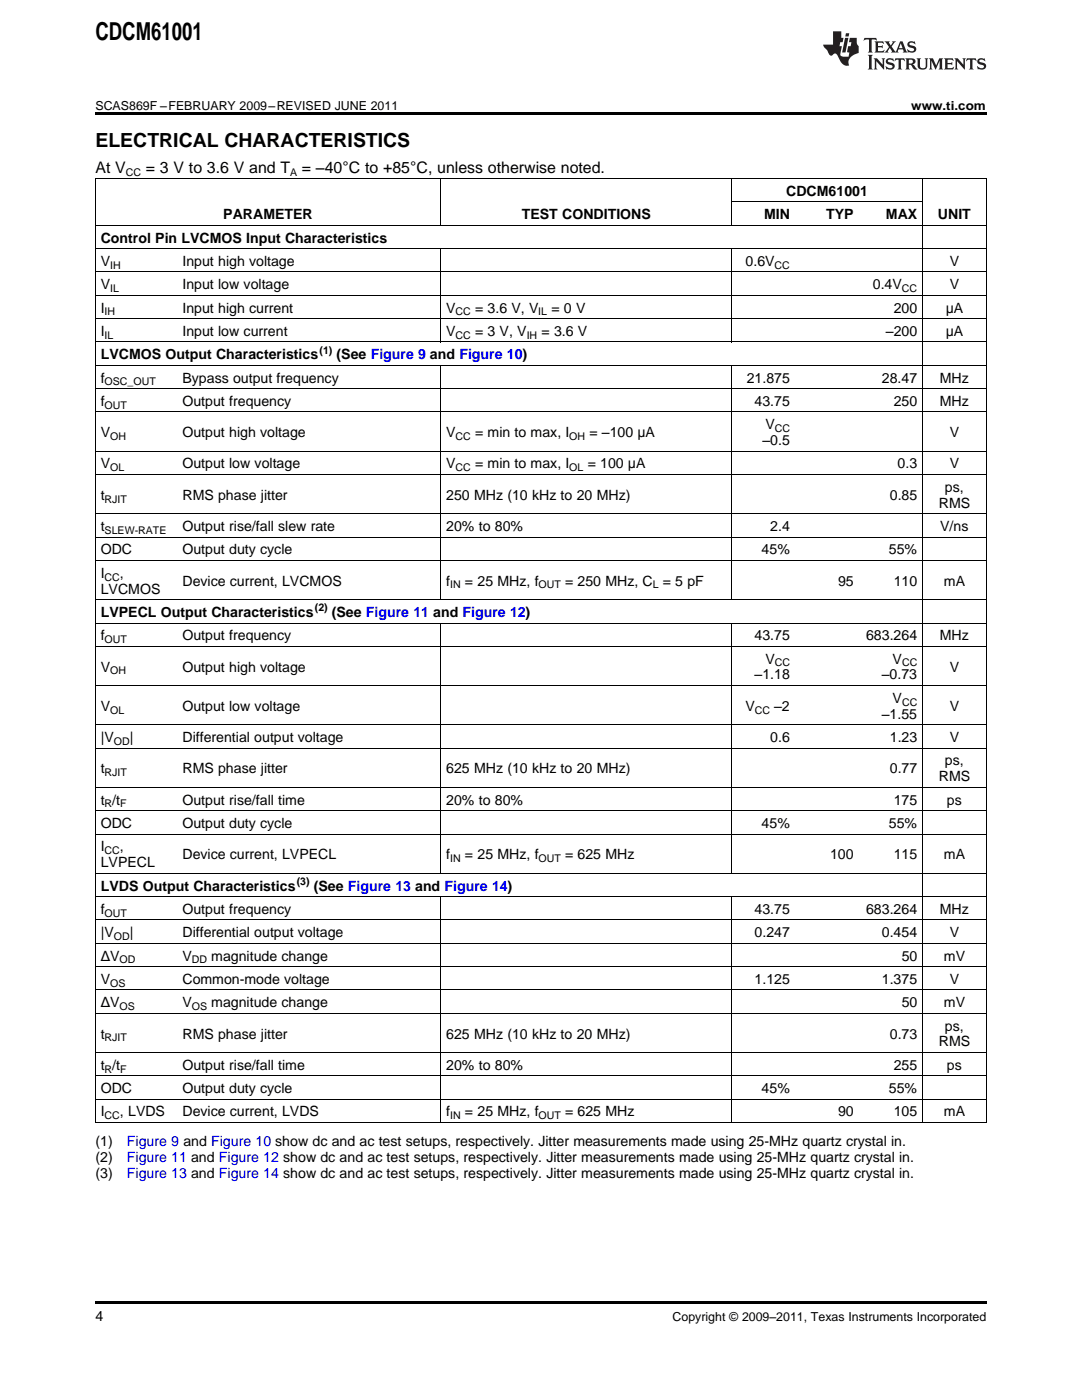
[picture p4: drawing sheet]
<svg xmlns="http://www.w3.org/2000/svg" width="216mm" height="279mm" viewBox="0 0 216 279" stroke-linecap="round" stroke-linejoin="round" font-family="sans-serif">
<defs><g id="words">
<text font-size="4.9" x="19" y="7.9">CDCM61001</text>
<text font-size="3.9" x="19" y="29.3">ELECTRICAL CHARACTERISTICS</text>
<g font-size="3.2">
<text x="19" y="34.4">At V</text>
<text x="29.1" y="34.4">= 3 V to 3.6 V and T</text>
<text x="60.3" y="34.4">= –40°C to +85°C, unless otherwise noted.</text>
</g>
<g font-size="2.8">
<text x="156.9" y="39.1">CDCM61001</text>
<text x="44.6" y="43.7">PARAMETER</text>
<text x="104.1" y="43.7">TEST CONDITIONS</text>
<text x="152.5" y="43.7">MIN</text>
<text x="164.9" y="43.7">TYP</text>
<text x="176.8" y="43.7">MAX</text>
<text x="187.1" y="43.7">UNIT</text>
<text x="20.1" y="48.4">Control Pin LVCMOS Input Characteristics</text>
<text x="20.1" y="53.1">V</text>
<text x="36.4" y="53.1">Input high voltage</text>
<text x="148.8" y="53.1">0.6V</text>
<text x="189.5" y="53.1">V</text>
<text x="20.1" y="57.7">V</text>
<text x="36.4" y="57.7">Input low voltage</text>
<text x="174.2" y="57.7">0.4V</text>
<text x="189.5" y="57.7">V</text>
<text x="20.1" y="62.4">I</text>
<text x="36.4" y="62.4">Input high current</text>
<text x="89" y="62.4">V</text>
<text x="94.8" y="62.4">= 3.6 V, V</text>
<text x="110" y="62.4">= 0 V</text>
<text x="178.3" y="62.4">200</text>
<text x="188.7" y="62.4">μA</text>
<text x="20.1" y="67">I</text>
<text x="20.1" y="71.7">LVCMOS Output Characteristics</text>
<text x="36.4" y="67">Input low current</text>
<text x="67.2" y="71.7">(See Figure 9 and Figure 10)</text>
<text x="89" y="67">V</text>
<text x="94.8" y="67">= 3 V, V</text>
<text x="108.1" y="67">= 3.6 V</text>
<text x="176.8" y="67">–200</text>
<text x="188.7" y="67">μA</text>
<text x="20.1" y="76.3">f</text>
<text x="36.4" y="76.3">Bypass output frequency</text>
<text x="149" y="76.3">21.875</text>
<text x="176" y="76.3">28.47</text>
<text x="187.5" y="76.3">MHz</text>
<text x="20.1" y="81">f</text>
<text x="36.4" y="81">Output frequency</text>
<text x="150.6" y="81">43.75</text>
<text x="178.3" y="81">250</text>
<text x="187.5" y="81">MHz</text>
<text x="20.1" y="87.2">V</text>
<text x="36.4" y="87.2">Output high voltage</text>
<text x="89" y="87.2">V</text>
<text x="94.8" y="87.2">= min to max, I</text>
<text x="117.6" y="87.2">= –100 μA</text>
<text x="152.2" y="88.8">–0.5</text>
<text x="152.7" y="85.7">V</text>
<text x="189.5" y="87.2">V</text>
<text x="20.1" y="93.5">V</text>
<text x="36.4" y="93.5">Output low voltage</text>
<text x="89" y="93.5">V</text>
<text x="94.8" y="93.5">= min to max, I</text>
<text x="117.3" y="93.5">= 100 μA</text>
<text x="179.1" y="93.5">0.3</text>
<text x="189.5" y="93.5">V</text>
<text x="20.1" y="99.7">t</text>
<text x="36.4" y="99.7">RMS phase jitter</text>
<text x="89" y="99.7">250 MHz (10 kHz to 20 MHz)</text>
<text x="177.6" y="99.7">0.85</text>
<text x="187.3" y="101.3">RMS</text>
<text x="188.6" y="98.1">ps,</text>
<text x="20.1" y="106">t</text>
<text x="36.4" y="106">Output rise/fall slew rate</text>
<text x="89" y="106">20% to 80%</text>
<text x="153.7" y="106">2.4</text>
<text x="187.6" y="106">V/ns</text>
<text x="20.1" y="110.6">ODC</text>
<text x="36.4" y="110.6">Output duty cycle</text>
<text x="152" y="110.6">45%</text>
<text x="177.4" y="110.6">55%</text>
<text x="20.1" y="115.3">I</text>
<text x="20.1" y="118.5">LVCMOS</text>
<text x="23.9" y="115.3">,</text>
<text x="36.4" y="116.9">Device current, LVCMOS</text>
<text x="89" y="116.9">f</text>
<text x="92.8" y="116.9">= 25 MHz, f</text>
<text x="112.7" y="116.9">= 250 MHz, C</text>
<text x="132.3" y="116.9">= 5 pF</text>
<text x="167.2" y="116.9">95</text>
<text x="178.3" y="116.9">110</text>
<text x="188.3" y="116.9">mA</text>
<text x="20.1" y="123.1">LVPECL Output Characteristics</text>
<text x="66.2" y="123.1">(See Figure 11 and Figure 12)</text>
<text x="20.1" y="127.8">f</text>
<text x="36.4" y="127.8">Output frequency</text>
<text x="150.6" y="127.8">43.75</text>
<text x="172.8" y="127.8">683.264</text>
<text x="187.5" y="127.8">MHz</text>
<text x="20.1" y="134">V</text>
<text x="36.4" y="134">Output high voltage</text>
<text x="150.6" y="135.6">–1.18</text>
<text x="152.7" y="132.4">V</text>
<text x="176" y="135.6">–0.73</text>
<text x="178.1" y="132.4">V</text>
<text x="189.5" y="134">V</text>
<text x="20.1" y="141.9">V</text>
<text x="36.4" y="141.9">Output low voltage</text>
<text x="148.7" y="141.9">V</text>
<text x="154.5" y="141.9">–2</text>
<text x="176" y="143.4">–1.55</text>
<text x="178.1" y="140.3">V</text>
<text x="189.5" y="141.9">V</text>
<text x="20.1" y="148.1">|V</text>
<text x="25.9" y="148.1">|</text>
<text x="36.4" y="148.1">Differential output voltage</text>
<text x="153.7" y="148.1">0.6</text>
<text x="177.6" y="148.1">1.23</text>
<text x="189.5" y="148.1">V</text>
<text x="20.1" y="154.3">t</text>
<text x="36.4" y="154.3">RMS phase jitter</text>
<text x="89" y="154.3">625 MHz (10 kHz to 20 MHz)</text>
<text x="177.6" y="154.3">0.77</text>
<text x="187.3" y="155.9">RMS</text>
<text x="188.6" y="152.8">ps,</text>
<text x="20.1" y="160.6">t /t</text>
<text x="36.4" y="160.6">Output rise/fall time</text>
<text x="89" y="160.6">20% to 80%</text>
<text x="178.3" y="160.6">175</text>
<text x="188.9" y="160.6">ps</text>
<text x="20.1" y="165.2">ODC</text>
<text x="36.4" y="165.2">Output duty cycle</text>
<text x="152" y="165.2">45%</text>
<text x="177.4" y="165.2">55%</text>
<text x="20.1" y="169.9">I</text>
<text x="20.1" y="173.1">LVPECL</text>
<text x="23.9" y="169.9">,</text>
<text x="36.4" y="171.5">Device current, LVPECL</text>
<text x="89" y="171.5">f</text>
<text x="92.8" y="171.5">= 25 MHz, f</text>
<text x="112.7" y="171.5">= 625 MHz</text>
<text x="165.6" y="171.5">100</text>
<text x="178.3" y="171.5">115</text>
<text x="188.3" y="171.5">mA</text>
<text x="20.1" y="177.7">LVDS Output Characteristics</text>
<text x="62.6" y="177.7">(See Figure 13 and Figure 14)</text>
<text x="20.1" y="182.4">f</text>
<text x="36.4" y="182.4">Output frequency</text>
<text x="150.6" y="182.4">43.75</text>
<text x="172.8" y="182.4">683.264</text>
<text x="187.5" y="182.4">MHz</text>
<text x="20.1" y="187">|V</text>
<text x="20.1" y="191.7">ΔV</text>
<text x="25.9" y="187">|</text>
<text x="36.4" y="187">Differential output voltage</text>
<text x="36.4" y="191.7">V</text>
<text x="42.2" y="191.7">magnitude change</text>
<text x="150.6" y="187">0.247</text>
<text x="176" y="187">0.454</text>
<text x="179.9" y="191.7">50</text>
<text x="188.3" y="191.7">mV</text>
<text x="189.5" y="187">V</text>
<text x="20.1" y="196.4">V</text>
<text x="36.4" y="196.4">Common-mode voltage</text>
<text x="150.6" y="196.4">1.125</text>
<text x="176" y="196.4">1.375</text>
<text x="189.5" y="196.4">V</text>
<text x="20.1" y="201">ΔV</text>
<text x="36.4" y="201">V</text>
<text x="42.2" y="201">magnitude change</text>
<text x="179.9" y="201">50</text>
<text x="188.3" y="201">mV</text>
<text x="20.1" y="207.3">t</text>
<text x="36.4" y="207.3">RMS phase jitter</text>
<text x="89" y="207.3">625 MHz (10 kHz to 20 MHz)</text>
<text x="177.6" y="207.3">0.73</text>
<text x="187.3" y="208.8">RMS</text>
<text x="188.6" y="205.7">ps,</text>
<text x="20.1" y="213.5">t /t</text>
<text x="36.4" y="213.5">Output rise/fall time</text>
<text x="89" y="213.5">20% to 80%</text>
<text x="178.3" y="213.5">255</text>
<text x="188.9" y="213.5">ps</text>
<text x="20.1" y="218.2">ODC</text>
<text x="36.4" y="218.2">Output duty cycle</text>
<text x="152" y="218.2">45%</text>
<text x="177.4" y="218.2">55%</text>
<text x="20.1" y="222.8">I</text>
<text x="23.9" y="222.8">, LVDS</text>
<text x="36.4" y="222.8">Device current, LVDS</text>
<text x="89" y="222.8">f</text>
<text x="92.8" y="222.8">= 25 MHz, f</text>
<text x="112.7" y="222.8">= 625 MHz</text>
<text x="167.2" y="222.8">90</text>
<text x="178.3" y="222.8">105</text>
<text x="188.3" y="222.8">mA</text>
<text x="19" y="228.7">(1)</text>
<text x="19" y="231.8">(2)</text>
<text x="19" y="235">(3)</text>
<text x="19" y="263.6">4</text>
</g>
<g font-size="2.8" fill="#00f">
<text x="25.3" y="228.7">Figure 9 and Figure 10 show dc and ac test setups, respectively. Jitter measurements made using 25-MHz quartz crystal in.</text>
<text x="25.3" y="231.8">Figure 11 and Figure 12 show dc and ac test setups, respectively. Jitter measurements made using 25-MHz quartz crystal in.</text>
<text x="25.3" y="235">Figure 13 and Figure 14 show dc and ac test setups, respectively. Jitter measurements made using 25-MHz quartz crystal in.</text>
</g>
<g font-size="2.5">
<text x="19" y="21.9">SCAS869F –FEBRUARY 2009–REVISED JUNE 2011</text>
<text x="181.8" y="21.9">www.ti.com</text>
<text x="134.2" y="263.6">Copyright © 2009–2011, Texas Instruments Incorporated</text>
</g>
<g font-size="2.1">
<text x="25.1" y="35.1">CC</text>
<text x="57.9" y="35.1">A</text>
<text x="22" y="53.6">IH</text>
<text x="154.6" y="53.6">CC</text>
<text x="22" y="58.3">IL</text>
<text x="180" y="58.3">CC</text>
<text x="20.9" y="62.9">IH</text>
<text x="90.9" y="62.9">CC</text>
<text x="107.4" y="62.9">IL</text>
<text x="20.9" y="67.6">IL</text>
<text x="63.8" y="70.6">(1)</text>
<text x="90.9" y="67.6">CC</text>
<text x="105.1" y="67.6">IH</text>
<text x="20.9" y="76.9">OSC_OUT</text>
<text x="20.9" y="81.6">OUT</text>
<text x="22" y="87.8">OH</text>
<text x="90.9" y="87.8">CC</text>
<text x="113.6" y="87.8">OH</text>
<text x="154.6" y="86.2">CC</text>
<text x="22" y="94.1">OL</text>
<text x="90.9" y="94.1">CC</text>
<text x="113.6" y="94.1">OL</text>
<text x="20.9" y="100.3">RJIT</text>
<text x="20.9" y="106.5">SLEW-RATE</text>
<text x="20.9" y="115.9">CC</text>
<text x="89.8" y="117.4">IN</text>
<text x="107.5" y="117.4">OUT</text>
<text x="130.2" y="117.4">L</text>
<text x="62.8" y="122">(2)</text>
<text x="20.9" y="128.3">OUT</text>
<text x="22" y="134.6">OH</text>
<text x="154.6" y="133">CC</text>
<text x="180" y="133">CC</text>
<text x="22" y="142.4">OL</text>
<text x="150.6" y="142.4">CC</text>
<text x="180" y="140.8">CC</text>
<text x="22.7" y="148.7">OD</text>
<text x="20.9" y="154.9">RJIT</text>
<text x="20.9" y="161.1">R</text>
<text x="24" y="161.1">F</text>
<text x="20.9" y="170.5">CC</text>
<text x="89.8" y="172">IN</text>
<text x="107.5" y="172">OUT</text>
<text x="59.2" y="176.6">(3)</text>
<text x="20.9" y="183">OUT</text>
<text x="22.7" y="187.6">OD</text>
<text x="22" y="196.9">OS</text>
<text x="23.8" y="192.3">OD</text>
<text x="38.3" y="192.3">DD</text>
<text x="23.8" y="201.6">OS</text>
<text x="38.3" y="201.6">OS</text>
<text x="20.9" y="207.8">RJIT</text>
<text x="20.9" y="214.1">R</text>
<text x="24" y="214.1">F</text>
<text x="20.9" y="223.4">CC</text>
<text x="89.8" y="223.4">IN</text>
<text x="107.5" y="223.4">OUT</text>
</g>
</g></defs>
<g fill="#231f20">
<path d="M172.5 7.6l-.1 .5 .4-.2h.6v.1v2.1l-.2 .4h.9l-.2-.4v-2.1l.1-.1h.5l.5 .2-.2-.5zM174.5 8.3l.2 .3v1.5l-.2 .4h1.8l.2-.6a1.04 1.04 0 0 1-1.3 .2v-.7h.6l.3 .2v-.6l-.3 .2h-.6v-.6l.8-.1 .4 .3-.2-.5zM176.5 8.3l.9 1.1-.9 1.1h.8l-.2-.2 .4-.7 .5 .7-.2 .2h1.5l-.2-.2 .2-.4h.9l.1 .4-.2 .2h1l-.3-.3-.7-1.9h-.5l-.9 2-.8-1 .9-1h-.8l.1 .3-.4 .5-.3-.6 .1-.2zM179.7 8.6l.4 1h-.7zM181.3 8.4a.63 .63 0 0 0-.2 .7 .63 .63 0 0 0 .6 .4l.6 .2 .1 .2a.75 .75 0 0 1-.7 .4 .75 .75 0 0 1-.6-.5l.1 .7 .1-.1a1.11 1.11 0 0 0 1.5-.6 1.13 1.13 0 0 0-1.2-.8l-.1-.4a1.04 1.04 0 0 1 1.2 .2l-.2-.5-.2 .1-.4-.2zM173.2 10.9l.2 .4v2.2l-.2 .4h1l-.3-.4v-2.2l.3-.4zM174.3 11.6l.3 .4v1.5l-.3 .4h.8l-.2-.4v-1.3l1.5 1.7v-1.9l.2-.4h-.7l.2 .4v.9l-1.1-1.3zM177 11.8a.62 .62 0 0 0-.2 .7 .62 .62 0 0 0 .6 .4l.6 .1 .1 .3a.76 .76 0 0 1-.7 .3 .76 .76 0 0 1-.7-.4l.2 .7 .1-.1a1.11 1.11 0 0 0 1.5-.6 1.13 1.13 0 0 0-1.2-.8l-.1-.4a1.04 1.04 0 0 1 1.2 .2l-.2-.6-.2 .1-.5-.1zM178.7 11.6l-.2 .6a.61 .61 0 0 1 .8-.3v1.6l-.2 .4h.9l-.2-.4v-1.6a.63 .63 0 0 1 .7 .3l-.1-.6zM180.6 11.6l.3 .4v1.5l-.3 .4h1l-.2-.2-.1-.8 .6 .2a.76 .76 0 0 0 1.2 .7l-1-1a.58 .58 0 0 0 .6-.5 .58 .58 0 0 0-.5-.6zM181.4 11.9h.1a.45 .45 0 0 1 .5 .1 .45 .45 0 0 1 .1 .5l-.8 .2zM182.9 11.6l.2 .2a2.17 2.17 0 0 0 .3 1.9 .99 .99 0 0 0 1.6-.6v-1.1l.2-.4h-.7l.2 .2a1.92 1.92 0 0 1-.2 1.8 .6 .6 0 0 1-.9-.5v-1.1l.2-.4zM185.4 11.6l.2 .4v1.5l-.2 .4h.7l-.2-.4v-1.4l.8 1.8 .8-1.8v1.4l-.2 .4h.9l-.2-.4v-1.5l.2-.4h-.8l-.6 1.5-.6-1.5zM188.4 11.6l.2 .4v1.5l-.2 .4h1.8l.1-.6a1.04 1.04 0 0 1-1.2 .1v-.6h.5l.4 .2v-.6l-.4 .2h-.5v-.7h.8l.3 .3-.1-.6zM190.5 11.6l.2 .4v1.5l-.2 .4h.7l-.2-.4v-1.3l1.5 1.7v-1.9l.2-.4h-.7l.2 .4v.9l-1.1-1.3zM192.9 11.6l-.1 .6a.61 .61 0 0 1 .7-.3l.1 1.6-.3 .4h1l-.3-.4 .1-1.6a.63 .63 0 0 1 .7 .3l-.1-.6zM195.2 11.8a.62 .62 0 0 0-.2 .7 .62 .62 0 0 0 .6 .4l.6 .1 .1 .3a.76 .76 0 0 1-.7 .3 .76 .76 0 0 1-.6-.4l.1 .7 .1-.1a1.11 1.11 0 0 0 1.6-.6 1.13 1.13 0 0 0-1.3-.8l-.1-.4a1.04 1.04 0 0 1 1.2 .2l-.1-.6-.2 .1-.5-.1z"/>
<path d="M166.2 6.3v2.6h-1.9v.4l.8 .9a.91 .91 0 0 0 1 .8 .56 .56 0 0 1 .5-.3 .56 .56 0 0 1 .5 .3l.4 .8a1.53 1.53 0 0 0 1.9 1.2 1.54 1.54 0 0 1 1-2.1l.9-.3v-1.4a1.52 1.52 0 0 1-.4-1.6h-1.3l-.2 .8h.5l-.2 .8h-.5l-.1 1v.2l.4 .1-.2 .8a1.93 1.93 0 0 1-1.6-.3l.3-1.8h-.5l.2-.8h.4l.2-.8h-.4v-1.3zM168.6 7.6l-.6 2.9h.7l.6-2.9zM168.8 6.6l-.1 .7h.6l.2-.7z"/>
</g>
<path d="M19 22.5h177.8v.5h-177.8zM19 259.7h177.8v.5h-177.8z" fill="#000"/>
<g fill="none" stroke="#000" stroke-width=".2">
<path d="M19 35.6h177.8M19.1 35.7v188.4M87.9 35.7v9.3M146 35.7v9.3M184.1 35.7v188.4M196.8 35.7v188.4M19 58.9h177.8M19 54.3h177.8M19 49.6h177.8M19 45h177.8M87.9 49.7v18.6M146 49.7v18.6"/>
<path d="M146 40.3h38.1M19 77.6h177.8M19 72.9h177.8M19 68.2h177.8M19 63.6h177.8M87.9 73v46.7M146 73v46.7M19 94.7h177.8M19 90h177.8M19 82.2h177.8M19 119.7h177.8M19 111.8h177.8"/>
<path d="M19 107.2h177.8M19 102.5h177.8M19 136.8h177.8M19 129h177.8M19 124.3h177.8M87.9 124.4v49.9M146 124.4v49.9M19 157.1h177.8M19 149.3h177.8M19 144.7h177.8M19 178.9h177.8M19 174.3h177.8"/>
<path d="M19 166.5h177.8M19 161.8h177.8M87.9 179v45.1M146 179v45.1M19 197.6h177.8M19 192.9h177.8M19 188.3h177.8M19 183.6h177.8M19 219.4h177.8M19 214.7h177.8M19 210.1h177.8M19 202.2h177.8"/>
<path d="M19 224h177.8"/>
</g>
<use href="#words"/>
</svg>
